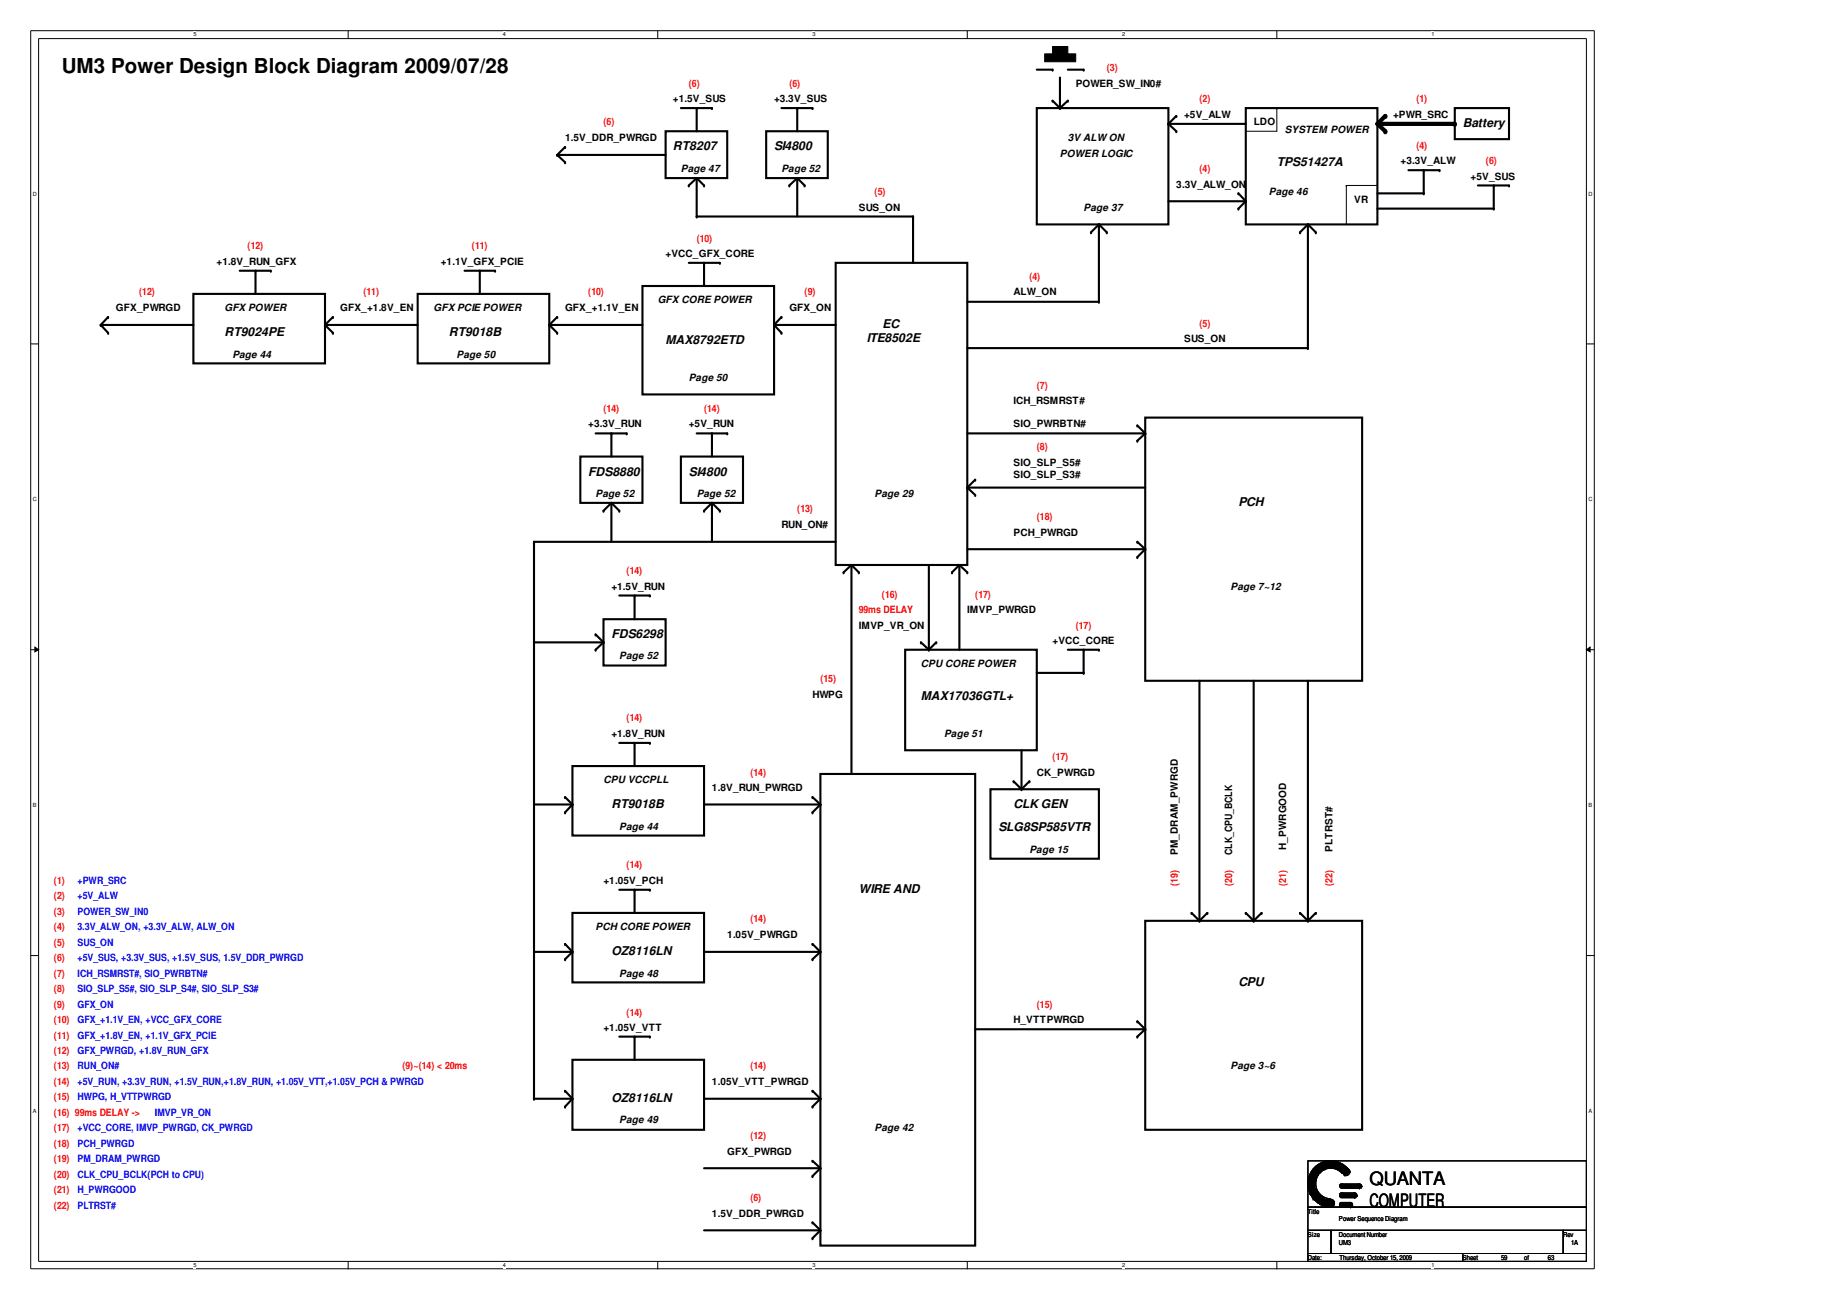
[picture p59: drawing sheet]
<svg xmlns="http://www.w3.org/2000/svg" width="297mm" height="210mm" viewBox="0 0 297 210" stroke-linecap="round" stroke-linejoin="round" font-family="sans-serif">
<defs><g id="words">
<text font-size="3.3" x="9.9" y="11.7">UM3 Power Design Block Diagram 2009/07/28</text>
<g font-size="3">
<text x="220.2" y="190.6">QUANTA</text>
<text x="220.2" y="194.1">COMPUTER</text>
</g>
<g font-size="1.9">
<text x="235.2" y="20.4">Battery</text>
<text x="108.2" y="24.2">RT8207</text>
<text x="124.5" y="24.2">SI4800</text>
<text x="205.3" y="26.7">TPS51427A</text>
<text x="141.9" y="52.8">EC</text>
<text x="36.1" y="54">RT9024PE</text>
<text x="72.2" y="54">RT9018B</text>
<text x="107" y="55.3">MAX8792ETD</text>
<text x="139.4" y="55.1">ITE8502E</text>
<text x="94.6" y="76.5">FDS8880</text>
<text x="110.8" y="76.5">SI4800</text>
<text x="199.2" y="81.4">PCH</text>
<text x="98.3" y="102.6">FDS6298</text>
<text x="148.1" y="112.6">MAX17036GTL+</text>
<text x="98.3" y="130">RT9018B</text>
<text x="163" y="130">CLKGEN</text>
<text x="160.6" y="133.7">SLG8SP585VTR</text>
<text x="138.1" y="143.6">WIREAND</text>
<text x="98.3" y="153.6">OZ8116LN</text>
<text x="199.2" y="158.6">CPU</text>
<text x="98.3" y="177.2">OZ8116LN</text>
</g>
<g font-size="1.6" fill="#f00">
<text x="178" y="11.5">(3)</text>
<text x="110.8" y="14">(6)</text>
<text x="126.9" y="14">(6)</text>
<text x="192.9" y="16.5">(2)</text>
<text x="227.8" y="16.5">(1)</text>
<text x="97.1" y="20.2">(6)</text>
<text x="227.8" y="23.9">(4)</text>
<text x="192.9" y="27.6">(4)</text>
<text x="239" y="26.4">(6)</text>
<text x="140.7" y="31.4">(5)</text>
<text x="39.8" y="40.1">(12)</text>
<text x="75.9" y="40.1">(11)</text>
<text x="112" y="38.9">(10)</text>
<text x="22.4" y="47.5">(12)</text>
<text x="58.4" y="47.5">(11)</text>
<text x="94.6" y="47.5">(10)</text>
<text x="129.4" y="47.5">(9)</text>
<text x="165.6" y="45.1">(4)</text>
<text x="192.9" y="52.5">(5)</text>
<text x="166.7" y="62.5">(7)</text>
<text x="97.1" y="66.2">(14)</text>
<text x="113.2" y="66.2">(14)</text>
<text x="166.7" y="72.4">(8)</text>
<text x="128.2" y="82.4">(13)</text>
<text x="166.7" y="83.7">(18)</text>
<text x="100.8" y="92.4">(14)</text>
<text x="138.1" y="98.6">99ms DELAY</text>
<text x="141.8" y="96.1">(16)</text>
<text x="156.8" y="96.1">(17)</text>
<text x="173" y="101.1">(17)</text>
<text x="131.9" y="109.8">(15)</text>
<text x="100.8" y="116">(14)</text>
<text x="120.7" y="124.7">(14)</text>
<text x="169.3" y="122.2">(17)</text>
<text x="8.7" y="142.2">(1)</text>
<text x="100.8" y="139.6">(14)</text>
<text x="189.4" y="142.5" transform="rotate(-90 189.4 142.5)">(19)</text>
<text x="198.1" y="142.5" transform="rotate(-90 198.1 142.5)">(20)</text>
<text x="206.9" y="142.5" transform="rotate(-90 206.9 142.5)">(21)</text>
<text x="214.3" y="142.5" transform="rotate(-90 214.3 142.5)">(22)</text>
<text x="8.7" y="144.6">(2)</text>
<text x="8.7" y="149.6">(4)</text>
<text x="8.7" y="147.1">(3)</text>
<text x="120.7" y="148.4">(14)</text>
<text x="8.7" y="152.1">(5)</text>
<text x="8.7" y="154.6">(6)</text>
<text x="8.7" y="157.1">(7)</text>
<text x="8.7" y="159.5">(8)</text>
<text x="8.7" y="164.5">(10)</text>
<text x="8.7" y="167.1">(11)</text>
<text x="8.7" y="162.1">(9)</text>
<text x="100.8" y="163.4">(14)</text>
<text x="166.7" y="162.1">(15)</text>
<text x="8.7" y="172">(13)</text>
<text x="8.7" y="169.5">(12)</text>
<text x="64.7" y="172">(9)~(14) &lt; 20ms</text>
<text x="120.7" y="172">(14)</text>
<text x="8.7" y="177">(15)</text>
<text x="8.7" y="179.5">(16) 99ms DELAY -&gt;</text>
<text x="8.7" y="174.5">(14)</text>
<text x="8.7" y="184.4">(18)</text>
<text x="8.7" y="182">(17)</text>
<text x="120.7" y="183.2">(12)</text>
<text x="8.7" y="189.4">(20)</text>
<text x="8.7" y="187">(19)</text>
<text x="8.7" y="192">(21)</text>
<text x="8.7" y="194.4">(22)</text>
<text x="120.7" y="193.2">(6)</text>
</g>
<g font-size="1.6">
<text x="108.2" y="16.5">+1.5V_SUS</text>
<text x="124.5" y="16.5">+3.3V_SUS</text>
<text x="173" y="14">POWER_SW_IN0#</text>
<text x="90.9" y="22.6">1.5V_DDR_PWRGD</text>
<text x="171.7" y="22.6">3VALWON</text>
<text x="190.4" y="18.9">+5V_ALW</text>
<text x="201.6" y="20.2">LDO</text>
<text x="206.6" y="21.4">SYSTEM POWER</text>
<text x="224.1" y="18.9">+PWR_SRC</text>
<text x="109.5" y="27.6">Page 47</text>
<text x="125.7" y="27.6">Page 52</text>
<text x="170.5" y="25.2">POWER LOGIC</text>
<text x="225.2" y="26.4">+3.3V_ALW</text>
<text x="236.5" y="28.9">+5V_SUS</text>
<text x="138.1" y="33.9">SUS_ON</text>
<text x="174.3" y="33.9">Page 37</text>
<text x="189.2" y="30.2">3.3V_ALW_ON</text>
<text x="204.1" y="31.4">Page 46</text>
<text x="217.8" y="32.6">VR</text>
<text x="107" y="41.3">+VCC_GFX_CORE</text>
<text x="34.8" y="42.6">+1.8V_RUN_GFX</text>
<text x="70.9" y="42.6">+1.1V_GFX_PCIE</text>
<text x="163" y="47.5">ALW_ON</text>
<text x="18.7" y="50.1">GFX_PWRGD</text>
<text x="36.1" y="50.1">GFXPOWER</text>
<text x="54.7" y="50.1">GFX_+1.8V_EN</text>
<text x="69.7" y="50.1">GFXPCIE POWER</text>
<text x="90.9" y="50.1">GFX_+1.1V_EN</text>
<text x="105.8" y="48.8">GFXCORE POWER</text>
<text x="126.9" y="50.1">GFX_ON</text>
<text x="37.4" y="57.5">Page 44</text>
<text x="73.4" y="57.5">Page 50</text>
<text x="190.4" y="55.1">SUS_ON</text>
<text x="110.8" y="61.2">Page 50</text>
<text x="163" y="65">ICH_RSMRST#</text>
<text x="94.6" y="68.7">+3.3V_RUN</text>
<text x="110.8" y="68.7">+5V_RUN</text>
<text x="163" y="68.7">SIO_PWRBTN#</text>
<text x="163" y="76.9">SIO_SLP_S3#</text>
<text x="163" y="75">SIO_SLP_S5#</text>
<text x="95.8" y="80">Page 52</text>
<text x="112" y="80">Page 52</text>
<text x="140.7" y="80">Page 29</text>
<text x="125.7" y="84.9">RUN_ON#</text>
<text x="163" y="86.1">PCH_PWRGD</text>
<text x="98.3" y="94.9">+1.5V_RUN</text>
<text x="197.9" y="94.9">Page 7~12</text>
<text x="138.1" y="101.1">IMVP_VR_ON</text>
<text x="155.6" y="98.6">IMVP_PWRGD</text>
<text x="99.6" y="106">Page 52</text>
<text x="148.1" y="107.3">CPU CORE POWER</text>
<text x="169.3" y="103.6">+VCC_CORE</text>
<text x="130.7" y="112.3">HWPG</text>
<text x="98.3" y="118.5">+1.8V_RUN</text>
<text x="151.8" y="118.5">Page 51</text>
<text x="166.7" y="124.7">CK_PWRGD</text>
<text x="97.1" y="126">CPU VCCPLL</text>
<text x="114.5" y="127.2">1.8V_RUN_PWRGD</text>
<text x="99.6" y="133.5">Page 44</text>
<text x="165.6" y="137.2">Page 15</text>
<text x="189.4" y="137.5" transform="rotate(-90 189.4 137.5)">PM_DRAM_PWRGD</text>
<text x="198.1" y="137.5" transform="rotate(-90 198.1 137.5)">CLK_CPU_BCLK</text>
<text x="206.9" y="136.8" transform="rotate(-90 206.9 136.8)">H_PWRGOOD</text>
<text x="214.3" y="137" transform="rotate(-90 214.3 137)">PLTRST#</text>
<text x="97.1" y="142.2">+1.05V_PCH</text>
<text x="95.8" y="149.6">PCH CORE POWER</text>
<text x="117" y="150.9">1.05V_PWRGD</text>
<text x="99.6" y="157.1">Page 48</text>
<text x="97.1" y="165.8">+1.05V_VTT</text>
<text x="163" y="164.5">H_VTTPWRGD</text>
<text x="197.9" y="172">Page 3~6</text>
<text x="114.5" y="174.5">1.05V_VTT_PWRGD</text>
<text x="99.6" y="180.7">Page 49</text>
<text x="117" y="185.7">GFX_PWRGD</text>
<text x="140.7" y="182">Page 42</text>
<text x="114.5" y="195.7">1.5V_DDR_PWRGD</text>
</g>
<g font-size="1.6" fill="#00f">
<text x="12.5" y="142.2">+PWR_SRC</text>
<text x="12.5" y="149.6">3.3V_ALW_ON, +3.3V_ALW, ALW_ON</text>
<text x="12.5" y="144.6">+5V_ALW</text>
<text x="12.5" y="147.1">POWER_SW_IN0</text>
<text x="12.5" y="152.1">SUS_ON</text>
<text x="12.5" y="154.6">+5V_SUS, +3.3V_SUS, +1.5V_SUS, 1.5V_DDR_PWRGD</text>
<text x="12.5" y="157.1">ICH_RSMRST#, SIO_PWRBTN#</text>
<text x="12.5" y="159.5">SIO_SLP_S5#, SIO_SLP_S4#, SIO_SLP_S3#</text>
<text x="12.5" y="162.1">GFX_ON</text>
<text x="12.5" y="164.5">GFX_+1.1V_EN, +VCC_GFX_CORE</text>
<text x="12.5" y="167.1">GFX_+1.8V_EN, +1.1V_GFX_PCIE</text>
<text x="12.5" y="169.5">GFX_PWRGD, +1.8V_RUN_GFX</text>
<text x="12.5" y="172">RUN_ON#</text>
<text x="12.5" y="174.5">+5V_RUN, +3.3V_RUN, +1.5V_RUN,+1.8V_RUN, +1.05V_VTT,+1.05V_PCH &amp; PWRGD</text>
<text x="12.5" y="177">HWPG, H_VTTPWRGD</text>
<text x="24.9" y="179.5">IMVP_VR_ON</text>
<text x="12.5" y="182">+VCC_CORE, IMVP_PWRGD, CK_PWRGD</text>
<text x="12.5" y="184.4">PCH_PWRGD</text>
<text x="12.5" y="187">PM_DRAM_PWRGD</text>
<text x="12.5" y="192">H_PWRGOOD</text>
<text x="12.5" y="189.4">CLK_CPU_BCLK(PCH to CPU)</text>
<text x="12.5" y="194.4">PLTRST#</text>
</g>
<g font-size="1.1">
<text x="210.3" y="195.3">Title</text>
<text x="215.3" y="196.5">Power Sequence Diagram</text>
<text x="210.3" y="199">Size</text>
<text x="210.3" y="202.7">Date:</text>
<text x="215.3" y="199">Document Number</text>
<text x="215.3" y="200.3">UM3</text>
<text x="215.4" y="202.7">Thursday, October 15, 2009</text>
<text x="235.2" y="202.7">Sheet</text>
<text x="241.4" y="202.7">59</text>
<text x="245.1" y="202.7">of</text>
<text x="248.9" y="202.7">63</text>
<text x="251.4" y="199">Rev</text>
<text x="252.7" y="200.3">1A</text>
</g>
<g font-size=".9">
<text x="31.1" y="5.9">5</text>
<text x="80.9" y="5.9">4</text>
<text x="130.7" y="5.9">3</text>
<text x="180.5" y="5.9">2</text>
<text x="230.2" y="5.9">1</text>
<text x="5.3" y="31.5">D</text>
<text x="255.5" y="31.5">D</text>
<text x="5.3" y="80.6">C</text>
<text x="255.5" y="80.6">C</text>
<text x="5.3" y="129.8">B</text>
<text x="255.5" y="129.8">B</text>
<text x="5.3" y="179">A</text>
<text x="255.5" y="179">A</text>
<text x="31.1" y="203.8">5</text>
<text x="80.9" y="203.8">4</text>
<text x="130.7" y="203.8">3</text>
<text x="180.5" y="203.8">2</text>
<text x="230.2" y="203.8">1</text>
</g>
</g></defs>
<path d="M4.9 4.9h251.5v199.2h-251.5zM6.2 6.2h248.9v196.7h-248.9z" fill="none" stroke="#000" stroke-width=".16"/>
<g fill="#fff">
<path d="M31.1 5.1h.4v1h-.4z"/>
<path d="M31.1 203.1h.4v1h-.4z"/>
</g>
<path d="M56 4.9v1.3M56 202.9v1.3" fill="none" stroke="#000" stroke-width=".16"/>
<g fill="#fff">
<path d="M80.9 5.1h.4v1h-.4z"/>
<path d="M80.9 203.1h.4v1h-.4z"/>
</g>
<path d="M105.8 4.9v1.3M105.8 202.9v1.3" fill="none" stroke="#000" stroke-width=".16"/>
<g fill="#fff">
<path d="M130.7 5.1h.4v1h-.4z"/>
<path d="M130.7 203.1h.4v1h-.4z"/>
</g>
<path d="M155.6 4.9v1.3M155.6 202.9v1.3" fill="none" stroke="#000" stroke-width=".16"/>
<g fill="#fff">
<path d="M180.5 5.1h.4v1h-.4z"/>
<path d="M180.5 203.1h.4v1h-.4z"/>
</g>
<path d="M205.3 4.9v1.3M205.3 202.9v1.3" fill="none" stroke="#000" stroke-width=".16"/>
<g fill="#fff">
<path d="M230.2 5.1h.5v1h-.5z"/>
<path d="M230.2 203.1h.5v1h-.5z"/>
<path d="M5.3 30.8h.6v1h-.6z"/>
<path d="M255.5 30.8h.6v1h-.6z"/>
<path d="M5.3 79.9h.6v1h-.6z"/>
<path d="M255.5 79.9h.6v1h-.6z"/>
</g>
<path d="M4.9 55.3h1.3M255.1 55.3h1.3" fill="none" stroke="#000" stroke-width=".16"/>
<g fill="#fff">
<path d="M5.3 129.1h.5v1h-.5z"/>
<path d="M255.5 129.1h.5v1h-.5z"/>
</g>
<path d="M4.9 104.5h1.3M5.6 104.1l.6 .4-.6 .3zM255.1 104.5l.6-.4v.7zM255.1 104.5h1.3" fill="none" stroke="#000" stroke-width=".16"/>
<path d="M5.6 104.1l.6 .4-.6 .3zM255.1 104.5l.6-.4v.7z" fill="#000"/>
<g fill="#fff">
<path d="M5.3 178.3h.6v1h-.6z"/>
<path d="M255.5 178.3h.6v1h-.6z"/>
</g>
<g fill="none" stroke="#000" stroke-width=".16">
<path d="M168 8.7h1.3v-1.2h2.4v1.2h1.3v1.2h-5zM205.3 17.4h.1M205.3 17.4v3.7h-5M200.3 21.1h.1M216.5 29.8h.1M216.5 29.8h5M216.5 29.8v6.3M4.9 153.7h1.3M255.1 153.7h1.3M210.3 186.7h44.8v7.5h-44.8zM210.3 194.2h44.8v3.7h-44.8zM210.3 197.9h3.8v3.7h-3.8z"/>
<path d="M210.4 191.3h.1M210.4 189.5v1.8M210.4 191.3l.2 .3M210.6 191.6h.1M210.6 189.2h.1M210.6 189.2v2.4M210.7 188.9h.1M210.7 192.1h.1M210.7 188.9l-.1 .3M210.7 188.9v3.2M210.8 192.1h.1M210.8 188.7h.1"/>
<path d="M210.8 188.7v3.4M210.9 188.4h.1M210.9 192.4h.1M210.9 188.4l-.1 .3M210.9 188.4v4M210.9 192.4l.2 .2M211.1 192.6h.1M211.1 188.3h.1M211.1 188.3v4.3M211.2 188.2h.1M211.2 192.9h.1M211.2 188.2l-.1 .1"/>
<path d="M211.2 188.2v4.7M211.4 188.1h.1M211.4 188.1v4.8M211.4 187.9h.1M211.4 193h.1M211.4 187.9v.2M211.4 187.9v5.1M211.4 193h.2M211.6 193h.1M211.6 191.1h.1M211.6 189.8h.1M211.6 187.6v2.2"/>
<path d="M211.6 191.1v1.9M211.6 191.1l.1 .3M211.7 191.4h.1M211.7 193.2h.1M211.7 189.4h.1M211.7 187.6h.1M211.7 187.6v1.8M211.7 191.4v1.8M211.7 189.4l-.1 .4M211.8 193.2h.1M211.8 191.6h.1M211.8 187.6h.1"/>
<path d="M211.8 189.2h.1M211.8 187.6v1.6M211.8 191.6v1.6M211.8 191.6l.1 .3M211.8 187.6h-.1M211.9 191.9h.1M211.9 193.4h.1M211.9 189h.1M211.9 187.4h.1M211.9 193.4l.1 .1M211.9 187.4v1.6M211.9 191.9v1.5"/>
<path d="M211.9 189l-.1 .2M212 193.5h.1M212 192.1h.1M212 187.3h.1M212 188.8h.1M212 187.3v1.5M212 192.1v1.4M212 192.1h.2M212 187.3l-.1 .1M212.2 192.1h.1M212.2 193.7h.1M212.2 188.7h.1"/>
<path d="M212.2 187.1h.1M212.2 187.1v1.6M212.2 192.1v1.6M212.2 188.7l-.2 .1M212.3 193.7h.1M212.3 192.3h.1M212.3 187.1h.1M212.3 188.6h.1M212.3 187.1v1.5M212.3 192.3v1.4M212.3 192.3l.2 .1M212.5 192.4h.1"/>
<path d="M212.5 193.7h.1M212.5 188.4h.1M212.5 187.1h.1M212.5 187.1v1.3M212.5 192.4v1.3M212.5 188.4l-.2 .2M212.5 192.6h.1M212.5 188.3h.1M212.5 187.1v1.2M212.5 192.6v1.1M212.5 192.6h.2M212.7 192.6h.1"/>
<path d="M212.7 193.7h.1M212.7 188.2h.1M212.7 187.1h.1M212.7 187.1v1.1M212.7 192.6v1.1M212.7 193.7l.1 .2M212.7 188.2l-.2 .1M212.8 193.9h.1M212.8 192.6h.1M212.8 186.9h.1M212.8 188.2h.1M212.8 186.9v1.3"/>
<path d="M212.8 192.6v1.3M212.8 192.6l.2 .2M212.8 186.9l-.1 .2M213 192.8h.1M213 193.9h.1M213 187.9h.1M213 186.9h.1M213 186.9v1M213 192.8v1.1M213 187.9v.2M213 188a2.61 2.61 0 0 1 3.3 1.2M213 187.8a2.72 2.72 0 0 1 3.4 1.4"/>
<path d="M213 187.6a3.2 3.2 0 0 1 3.4 1.3M213 187.6a2.88 2.88 0 0 1 3.6 1.4M213 187.4a3.4 3.4 0 0 1 3.8 1.6M213 187.3a3.1 3.1 0 0 1 3.8 1.5M213 187.1a3.7 3.7 0 0 1 3.9 1.7M213 186.9a3.8 3.8 0 0 1 4.1 1.7M213 192.9h.1M213 186.8h.1M213 188.1h.1M213 186.8v1.3M213 192.9h.2M213 186.8v.1"/>
<path d="M213.1 187a3.6 3.6 0 0 1 3.9 1.7M213.2 192.9h.1M213.2 193.9h.1M213.2 194h.1M213.2 186.9h.1M213.2 194h.3M213.2 186.9v1M213.2 192.9v1M213.3 193.9h.1M213.3 192.9h.1M213.3 192.9h.2M213.3 192.9v1"/>
<path d="M213.5 192.9h.1M213.5 194h.1M213.5 192.9v1.1M213.6 192.9h.1M213.6 194h.1M213.6 192.9l-.4 1.1M213.6 192.9v1.1M213.6 193.9h.1M213.6 193.9v.1M213.6 192.9v1M213.6 192.9l.2 .3M213.8 193.2h.1"/>
<path d="M213.8 194h.1M213.8 193.2v.8M213.9 194h.1M213.9 193h.1M213.9 193h.2M213.9 193v1M214.1 197.9h37.3v3.7h-37.3zM214.1 186.7a3.6 3.6 0 0 1 2.8 1.4M214.1 186.7a3.7 3.7 0 0 0-3.8 3.7 3.7 3.7 0 0 0 3.8 3.7M214.1 187.9a2.37 2.37 0 0 1 1.7 .9M214.1 187.9a2.46 2.46 0 0 0-2.5 2.5 2.46 2.46 0 0 0 2.5 2.4M214.1 186.7l-1.2 .1"/>
<path d="M214.1 193h.1M214.1 194h.1M214.1 187.9l-1 .1M214.1 193v1M214.2 194h.1M214.2 193h.1M214.2 193v1M214.3 193h.1M214.3 194h.1M214.3 193v1M214.4 193.9h.1M214.4 193.2h.1"/>
<path d="M214.4 193.9l-.1 .1M214.4 193.2v.7M214.4 193.2h.2M214.6 193.2h.1M214.6 193.7h.1M214.6 193.2v.5M215.4 190.7h.1M215.4 190.8h.1M215.4 192.3h.1M215.4 192.4h.1M215.4 193.7h.1M215.4 193.9h.1"/>
<path d="M215.4 190.7h3.5M215.4 190.7v.1M215.4 190.8h3.7M215.4 192.3h2.9M215.4 192.4h2.7M215.4 192.4l.3 .2M215.4 193.7h2.1M215.4 193.9h2.1M215.4 193.9l.3 .1M215.6 190.9h.1M215.6 192.1h.1M215.6 190.5h3.3"/>
<path d="M215.6 190.9h3.3M215.6 190.9l.1 .1M215.6 192.1h2.5M215.6 192.1l-.2 .2M215.6 193.5h1.9M215.7 191h.1M215.7 192.6h.1M215.7 194h.1M215.7 191h3.2M215.7 192.6h2.3M215.7 194h1.8M215.8 193.4h1.4"/>
<path d="M215.8 194.2h1.4M215.8 192.6h2.1M215.8 191.9h2.1M215.8 191.1h2.8M215.8 190.4h2.8M217.2 193.4h.1M217.2 194.2h.1M217.3 193.5h.1M217.5 193.5h.1M217.5 193.7h.1M217.5 193.9h.1M217.5 194h.1"/>
<path d="M217.5 193.5v.2M217.5 193.7v.2M217.9 192.6h.1M217.9 191.9h.1M218 192.6h.1M218.1 192.1h.1M218.1 192.4h.1M218.3 192.3h.1M218.3 192.3l-.2 .1M218.6 191.1h.1M218.6 190.4h.1M218.9 190.5h.1"/>
<path d="M218.9 190.7h.1M218.9 190.9h.1M218.9 191h.1M218.9 190.5v.2M219.1 190.8h.1M219.1 190.8l-.2 .1M251.4 197.9h3.7v3.7h-3.7zM210.3 201.6h24.9v1.3h-24.9zM235.2 201.6h19.9v1.3h-19.9z"/>
<circle cx="214" cy="193.5" r=".58"/>
<circle cx="215.7" cy="193.7" r=".35"/>
<circle cx="215.7" cy="192.2" r=".35"/>
<circle cx="215.8" cy="190.7" r=".33"/>
<circle cx="216.5" cy="188.5" r=".59"/>
<circle cx="217.1" cy="193.7" r=".35"/>
<circle cx="217.9" cy="192.2" r=".35"/>
<circle cx="218.6" cy="190.7" r=".33"/>
</g>
<g fill="none" stroke="#000" stroke-width=".34">
<path d="M109.5 17.4h5M112 17.4v3.7M125.7 17.4h5M128.2 17.4v3.7M166.7 17.4h21.2v18.7h-21.2zM166.7 11.2h2.6M169.3 16.2l1.2 1.2M170.5 12.5v4.9M171.7 16.2l-1.2 1.2M171.7 11.2h2.6M187.9 19.9l1.3 1.2M187.9 19.9h12.4"/>
<path d="M189.2 18.7l-1.3 1.2M200.3 17.4h21.2v18.7h-21.2zM234 17.4h8.7v5h-8.7zM89.6 24.9h17.4M89.6 24.9l1.3 1.2M90.9 23.7l-1.3 1.2M107 21.1h10v7.5h-10zM112 28.6v6.2h34.8v7.5M112 28.6l1.2 1.2M112 28.6l-1.2 1.2M123.2 21.1h9.9v7.5h-9.9zM128.2 28.6v6.2"/>
<path d="M128.2 28.6l1.2 1.2M128.2 28.6l-1.3 1.2M176.7 36.1v12.4h-21.1M176.7 36.1l1.3 1.3M176.7 36.1l-1.2 1.3M187.9 32.4h12.4M199.2 31.1l1.1 1.3M200.3 32.4l-1.1 1.2M210.3 36.1v19.9h-54.7M210.3 36.1l1.3 1.3M210.3 36.1l-1.2 1.3M226.5 27.4h5"/>
<path d="M229 27.4v3.7h-7.5M237.7 29.8h5M240.2 29.8v3.8h-18.7M16.2 52.3h14.9M16.2 52.3l1.2 1.2M17.4 51l-1.2 1.3M31.1 47.3h21.2v11.1h-21.2zM38.6 43.5h4.9M41.1 43.5v3.8M52.3 52.3h14.9M52.3 52.3l1.2 1.2M53.5 51l-1.2 1.3"/>
<path d="M67.2 47.3h21.1v11.1h-21.1zM74.7 43.5h4.9M77.2 43.5v3.8M88.3 52.3h15M88.3 52.3l1.3 1.2M89.6 51l-1.3 1.3M103.3 46h21.2v17.4h-21.2zM110.8 42.3h5M113.2 42.3v3.7M124.5 52.3h9.9M124.5 52.3l1.2 1.2M125.7 51l-1.2 1.3"/>
<path d="M134.4 42.3h21.2v48.6h-21.2zM93.3 73.4h10v7.5h-10zM95.8 69.7h5M98.3 69.7v3.7M109.5 73.4h10v7.5h-10zM112 69.7h5M114.5 69.7v3.7M155.6 69.7h28.6M155.6 78.4h28.6M155.6 78.4l1.2 1.2M156.8 77.2l-1.2 1.2M182.9 68.4l1.3 1.3"/>
<path d="M184.2 67.2h34.9v42.3h-34.9zM184.2 69.7l-1.3 1.2M97.1 99.6h9.9v7.4h-9.9zM98.3 80.9v6.3M98.3 80.9l1.3 1.3M98.3 80.9l-1.2 1.3M99.6 95.8h4.9M102.1 95.8v3.8M114.5 80.9v6.3M114.5 80.9l1.3 1.3M114.5 80.9l-1.3 1.3M134.4 87.2h-48.5v89.5h6.2"/>
<path d="M136.9 90.9v33.6M136.9 90.9l1.2 1.2M136.9 90.9l-1.2 1.2M149.4 90.9v13.6M154.3 90.9l-1.2 1.2M154.3 90.9v13.6M154.3 90.9l1.3 1.2M155.6 88.3h28.6M182.9 87.2l1.3 1.1M184.2 88.3l-1.3 1.3M85.9 103.3h11.2M95.8 102.1l1.3 1.2"/>
<path d="M97.1 103.3l-1.3 1.2M99.6 119.5h4.9M102.1 119.5v3.7M145.6 104.5h21.1v16.2h-21.1zM148.1 103.3l1.3 1.2M150.6 103.3l-1.2 1.2M171.7 104.5h5M174.3 104.5v3.7h-7.6M192.9 109.5v38.6M201.6 109.5v38.6M210.3 109.5v38.6M85.9 129.4h6.2"/>
<path d="M90.9 128.2l1.2 1.2M92.1 123.2h21.1v11.2h-21.1zM92.1 129.4l-1.2 1.3M113.2 129.4h18.7M130.7 128.2l1.2 1.2M131.9 124.5h24.9v75.8h-24.9zM131.9 129.4l-1.2 1.3M159.3 126.9h17.4v11.2h-17.4zM163 125.7l1.3 1.2M164.3 120.7v6.2M165.6 125.7l-1.3 1.2M85.9 153.1h6.2"/>
<path d="M90.9 151.8l1.2 1.3M92.1 146.8h21.1v11.2h-21.1zM92.1 153.1l-1.2 1.2M99.6 143.1h4.9M102.1 143.1v3.7M113.2 153.1h18.7M130.7 151.8l1.2 1.3M131.9 153.1l-1.2 1.2M184.2 148.1h34.9v33.6h-34.9zM191.6 146.8l1.3 1.3M194.2 146.8l-1.3 1.3M200.3 146.8l1.3 1.3"/>
<path d="M202.9 146.8l-1.3 1.3M209.1 146.8l1.2 1.3M211.6 146.8l-1.3 1.3M90.9 175.5l1.2 1.2M92.1 170.5h21.1v11.2h-21.1zM92.1 176.7l-1.2 1.3M99.6 166.7h4.9M102.1 166.7v3.8M113.2 176.7h18.7M130.7 175.5l1.2 1.2M131.9 176.7l-1.2 1.3M156.8 165.6h27.4"/>
<path d="M182.9 164.3l1.3 1.3M184.2 165.6l-1.3 1.1M113.2 187.9h18.7M113.2 197.9h18.7M130.7 186.7l1.2 1.2M130.7 196.6l1.2 1.3M131.9 187.9l-1.2 1.3M131.9 197.9l-1.2 1.3"/>
</g>
<path d="M221.5 19.9h12.5M221.5 19.9l1.3 1.2M222.8 18.7l-1.3 1.2" fill="none" stroke="#000" stroke-width=".68"/>
<g fill="#000">
<circle cx="112" cy="17.4" r=".17"/>
<circle cx="114.5" cy="17.4" r=".17"/>
<circle cx="128.2" cy="17.4" r=".17"/>
<circle cx="130.7" cy="17.4" r=".17"/>
<circle cx="169.3" cy="11.2" r=".17"/>
<circle cx="169.3" cy="16.2" r=".17"/>
<circle cx="170.5" cy="17.4" r=".17"/>
<circle cx="171.7" cy="16.2" r=".17"/>
<circle cx="174.3" cy="11.2" r=".17"/>
<circle cx="187.9" cy="19.9" r=".17"/>
<circle cx="189.2" cy="18.7" r=".17"/>
<circle cx="222.8" cy="18.7" r=".34"/>
<circle cx="234" cy="19.9" r=".34"/>
<circle cx="89.6" cy="24.9" r=".17"/>
<circle cx="90.9" cy="23.7" r=".17"/>
<circle cx="90.9" cy="26.1" r=".17"/>
<circle cx="110.8" cy="29.8" r=".17"/>
<circle cx="112" cy="28.6" r=".17"/>
<circle cx="112" cy="34.8" r=".17"/>
<circle cx="113.2" cy="29.8" r=".17"/>
<circle cx="126.9" cy="29.8" r=".17"/>
<circle cx="128.2" cy="28.6" r=".17"/>
<circle cx="129.4" cy="29.8" r=".17"/>
<circle cx="146.8" cy="34.8" r=".17"/>
<circle cx="175.5" cy="37.4" r=".17"/>
<circle cx="176.7" cy="36.1" r=".17"/>
<circle cx="178" cy="37.4" r=".17"/>
<circle cx="189.2" cy="21.1" r=".17"/>
<circle cx="199.2" cy="33.6" r=".17"/>
<circle cx="199.2" cy="31.1" r=".17"/>
<circle cx="200.3" cy="32.4" r=".17"/>
<circle cx="209.1" cy="37.4" r=".17"/>
<circle cx="210.3" cy="36.1" r=".17"/>
<circle cx="211.6" cy="37.4" r=".17"/>
<circle cx="222.8" cy="21.1" r=".34"/>
<circle cx="229" cy="31.1" r=".17"/>
<circle cx="229" cy="27.4" r=".17"/>
<circle cx="231.5" cy="27.4" r=".17"/>
<circle cx="240.2" cy="33.6" r=".17"/>
<circle cx="240.2" cy="29.8" r=".17"/>
<circle cx="242.7" cy="29.8" r=".17"/>
<circle cx="16.2" cy="52.3" r=".17"/>
<circle cx="17.4" cy="53.5" r=".17"/>
<circle cx="17.4" cy="51" r=".17"/>
<circle cx="41.1" cy="43.5" r=".17"/>
<circle cx="43.5" cy="43.5" r=".17"/>
<circle cx="52.3" cy="52.3" r=".17"/>
<circle cx="53.5" cy="51" r=".17"/>
<circle cx="53.5" cy="53.5" r=".17"/>
<circle cx="77.2" cy="43.5" r=".17"/>
<circle cx="79.6" cy="43.5" r=".17"/>
<circle cx="88.3" cy="52.3" r=".17"/>
<circle cx="89.6" cy="51" r=".17"/>
<circle cx="89.6" cy="53.5" r=".17"/>
<circle cx="113.2" cy="42.3" r=".17"/>
<circle cx="115.8" cy="42.3" r=".17"/>
<circle cx="124.5" cy="52.3" r=".17"/>
<circle cx="125.7" cy="53.5" r=".17"/>
<circle cx="125.7" cy="51" r=".17"/>
<circle cx="176.7" cy="48.5" r=".17"/>
<circle cx="210.3" cy="56" r=".17"/>
<circle cx="98.3" cy="69.7" r=".17"/>
<circle cx="100.8" cy="69.7" r=".17"/>
<circle cx="114.5" cy="69.7" r=".17"/>
<circle cx="117" cy="69.7" r=".17"/>
<circle cx="155.6" cy="78.4" r=".17"/>
<circle cx="156.8" cy="77.2" r=".17"/>
<circle cx="156.8" cy="79.6" r=".17"/>
<circle cx="182.9" cy="70.9" r=".17"/>
<circle cx="182.9" cy="68.4" r=".17"/>
<circle cx="184.2" cy="69.7" r=".17"/>
<circle cx="85.9" cy="87.2" r=".17"/>
<circle cx="97.1" cy="82.2" r=".17"/>
<circle cx="98.3" cy="80.9" r=".17"/>
<circle cx="99.6" cy="82.2" r=".17"/>
<circle cx="102.1" cy="95.8" r=".17"/>
<circle cx="104.5" cy="95.8" r=".17"/>
<circle cx="113.2" cy="82.2" r=".17"/>
<circle cx="114.5" cy="80.9" r=".17"/>
<circle cx="115.8" cy="82.2" r=".17"/>
<circle cx="135.7" cy="92.1" r=".17"/>
<circle cx="136.9" cy="90.9" r=".17"/>
<circle cx="138.1" cy="92.1" r=".17"/>
<circle cx="153.1" cy="92.1" r=".17"/>
<circle cx="154.3" cy="90.9" r=".17"/>
<circle cx="155.6" cy="92.1" r=".17"/>
<circle cx="182.9" cy="89.6" r=".17"/>
<circle cx="182.9" cy="87.2" r=".17"/>
<circle cx="184.2" cy="88.3" r=".17"/>
<circle cx="95.8" cy="104.5" r=".17"/>
<circle cx="95.8" cy="102.1" r=".17"/>
<circle cx="97.1" cy="103.3" r=".17"/>
<circle cx="102.1" cy="119.5" r=".17"/>
<circle cx="104.5" cy="119.5" r=".17"/>
<circle cx="148.1" cy="103.3" r=".17"/>
<circle cx="149.4" cy="104.5" r=".17"/>
<circle cx="150.6" cy="103.3" r=".17"/>
<circle cx="174.3" cy="108.2" r=".17"/>
<circle cx="174.3" cy="104.5" r=".17"/>
<circle cx="176.7" cy="104.5" r=".17"/>
<circle cx="90.9" cy="128.2" r=".17"/>
<circle cx="90.9" cy="130.7" r=".17"/>
<circle cx="92.1" cy="129.4" r=".17"/>
<circle cx="130.7" cy="128.2" r=".17"/>
<circle cx="130.7" cy="130.7" r=".17"/>
<circle cx="131.9" cy="129.4" r=".17"/>
<circle cx="163" cy="125.7" r=".17"/>
<circle cx="164.3" cy="126.9" r=".17"/>
<circle cx="165.6" cy="125.7" r=".17"/>
<circle cx="90.9" cy="151.8" r=".17"/>
<circle cx="90.9" cy="154.3" r=".17"/>
<circle cx="92.1" cy="153.1" r=".17"/>
<circle cx="102.1" cy="143.1" r=".17"/>
<circle cx="104.5" cy="143.1" r=".17"/>
<circle cx="130.7" cy="154.3" r=".17"/>
<circle cx="130.7" cy="151.8" r=".17"/>
<circle cx="131.9" cy="153.1" r=".17"/>
<circle cx="191.6" cy="146.8" r=".17"/>
<circle cx="192.9" cy="148.1" r=".17"/>
<circle cx="194.2" cy="146.8" r=".17"/>
<circle cx="200.3" cy="146.8" r=".17"/>
<circle cx="201.6" cy="148.1" r=".17"/>
<circle cx="202.9" cy="146.8" r=".17"/>
<circle cx="209.1" cy="146.8" r=".17"/>
<circle cx="210.3" cy="148.1" r=".17"/>
<circle cx="211.6" cy="146.8" r=".17"/>
<circle cx="85.9" cy="176.7" r=".17"/>
<circle cx="90.9" cy="175.5" r=".17"/>
<circle cx="90.9" cy="178" r=".17"/>
<circle cx="92.1" cy="176.7" r=".17"/>
<circle cx="102.1" cy="166.7" r=".17"/>
<circle cx="104.5" cy="166.7" r=".17"/>
<circle cx="130.7" cy="178" r=".17"/>
<circle cx="130.7" cy="175.5" r=".17"/>
<circle cx="131.9" cy="176.7" r=".17"/>
<circle cx="182.9" cy="164.3" r=".17"/>
<circle cx="182.9" cy="166.7" r=".17"/>
<circle cx="184.2" cy="165.6" r=".17"/>
<circle cx="130.7" cy="186.7" r=".17"/>
<circle cx="130.7" cy="189.2" r=".17"/>
<circle cx="130.7" cy="199.2" r=".17"/>
<circle cx="130.7" cy="196.6" r=".17"/>
<circle cx="131.9" cy="187.9" r=".17"/>
<circle cx="131.9" cy="197.9" r=".17"/>
</g>
<path d="M168 8.7h1.3v-1.2h2.4v1.2h1.3v1.2h-5z" fill-rule="evenodd" fill="#000"/>
<use href="#words"/>
</svg>
